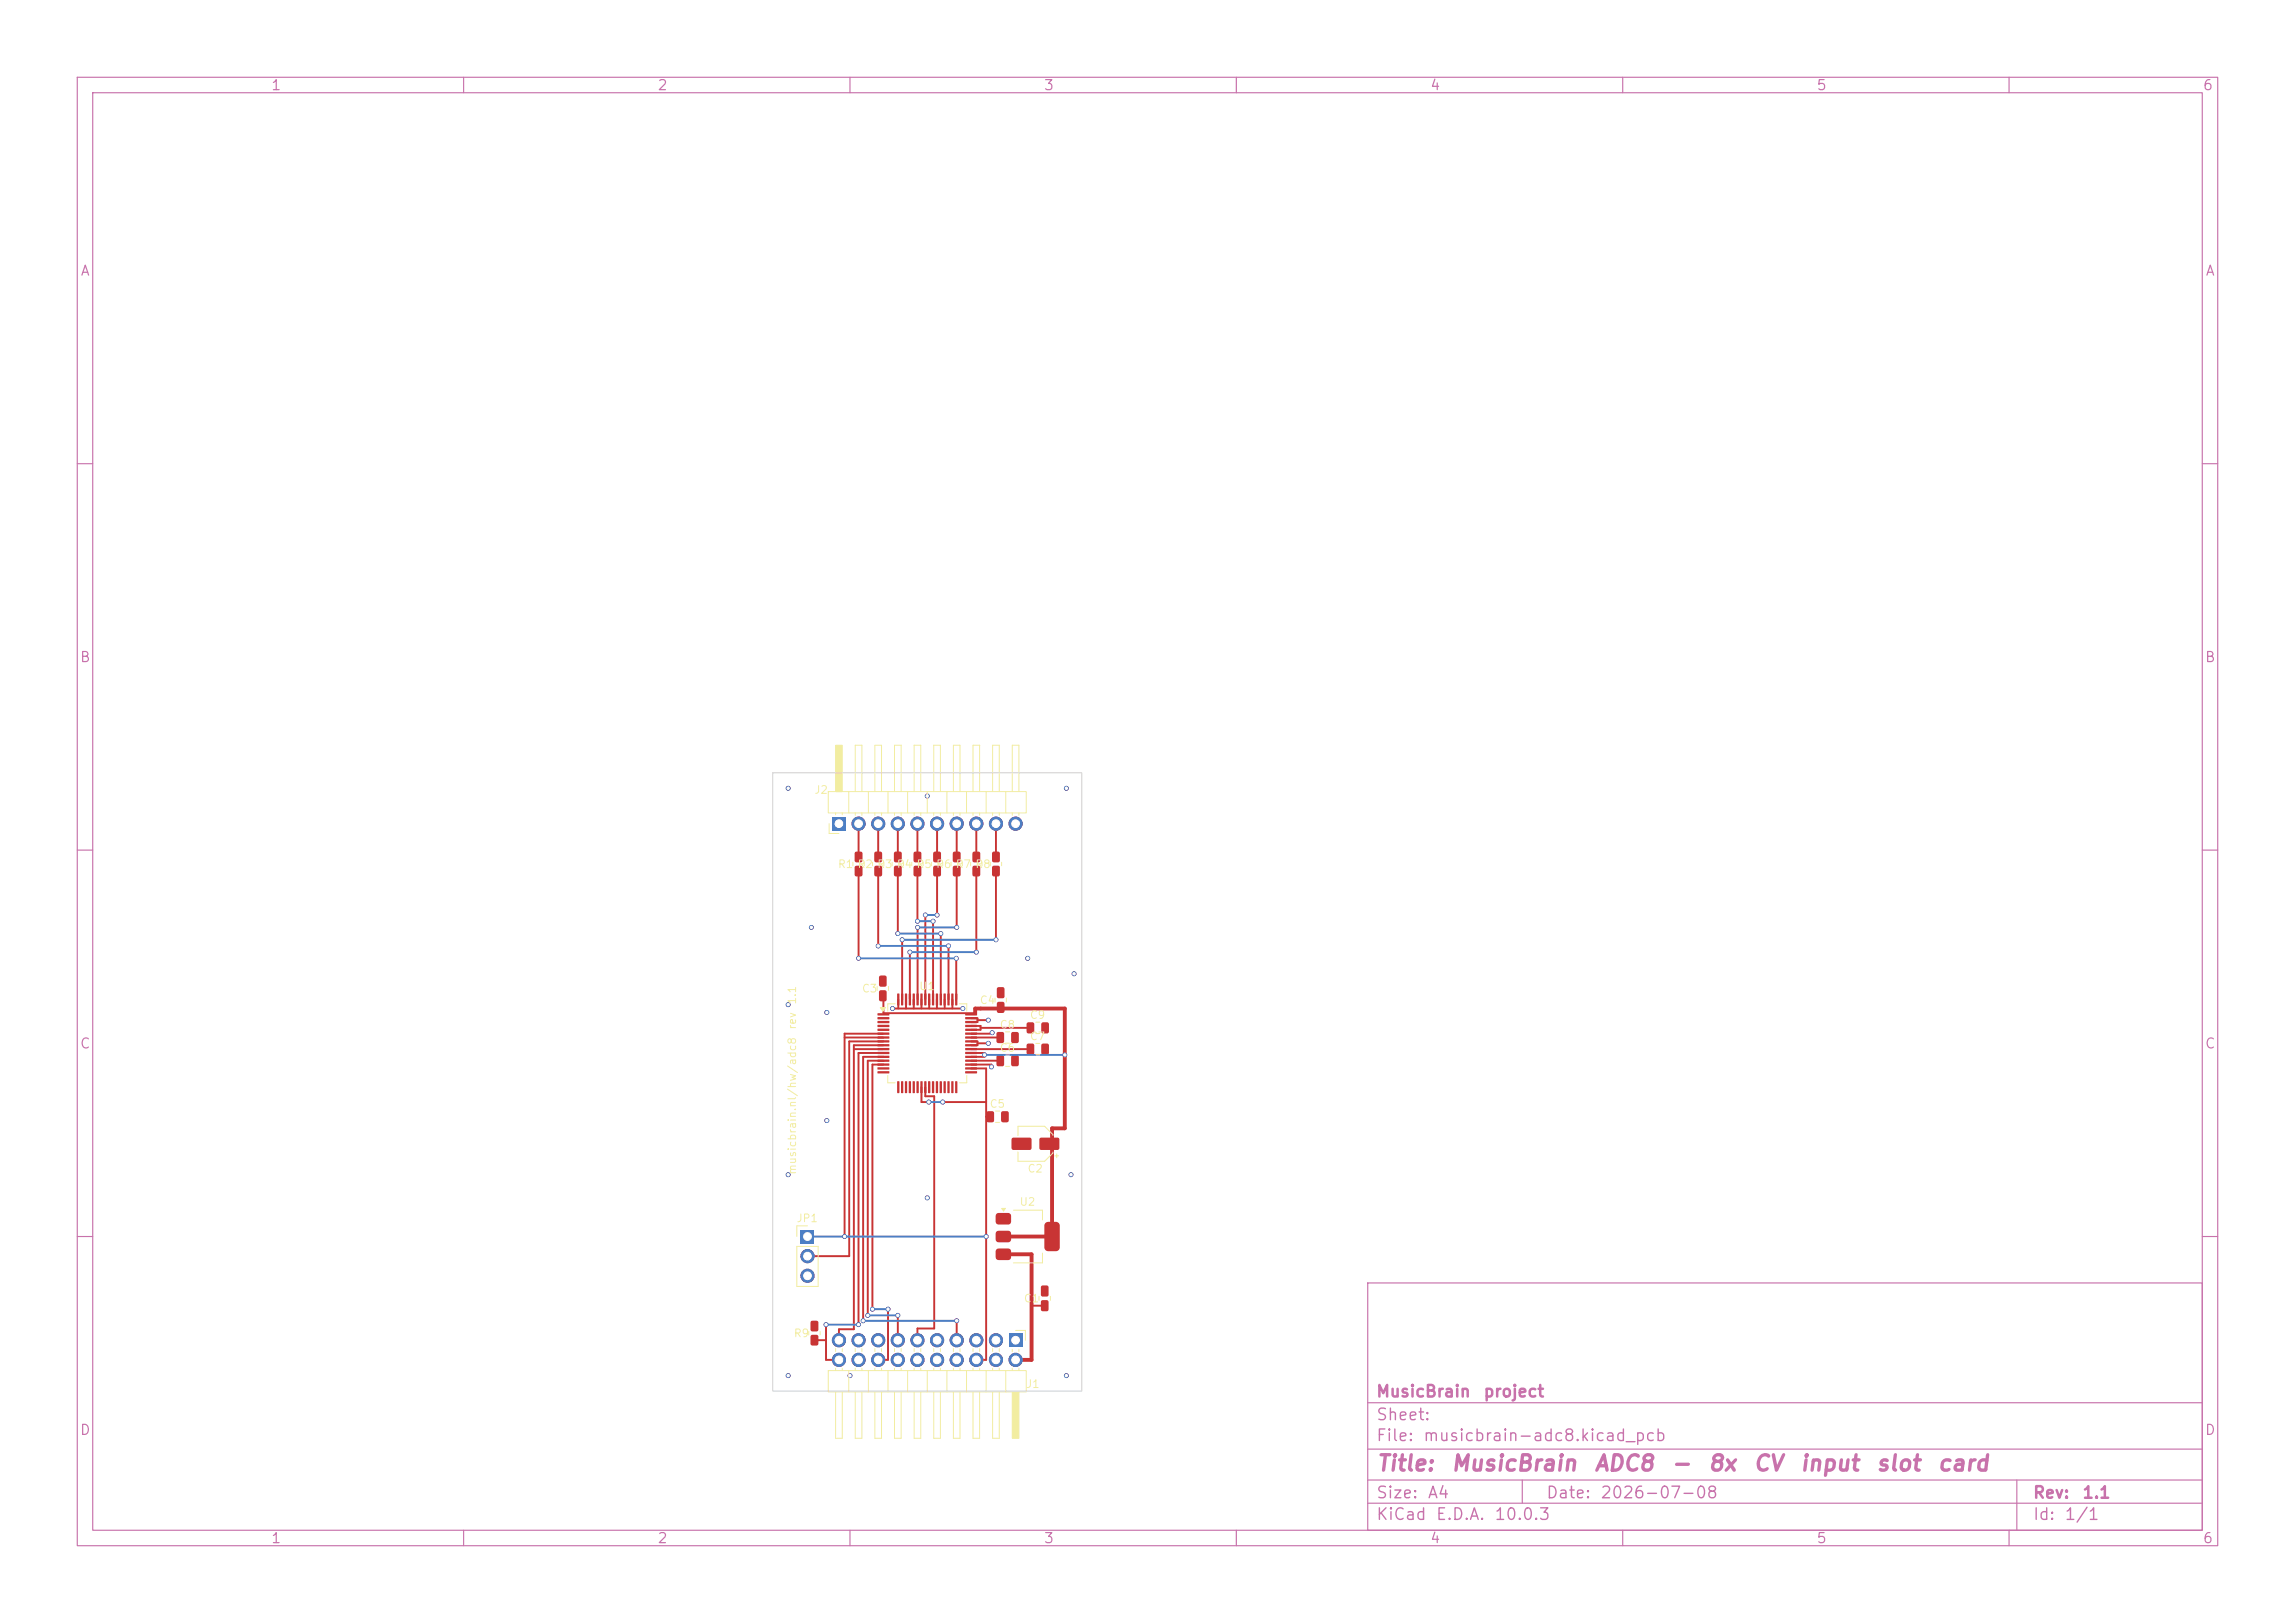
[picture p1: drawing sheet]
<svg xmlns="http://www.w3.org/2000/svg" width="297mm" height="210mm" viewBox="0 0 297 210" stroke-linecap="round" stroke-linejoin="round" font-family="sans-serif">
<defs><g id="words">
<g font-size="2" fill="#c872ab">
<text x="178" y="190.8">Title:</text>
<text x="187.7" y="190.8">MusicBrain</text>
<text x="206.2" y="190.8">ADC8</text>
<text x="216.1" y="190.8">-</text>
<text x="220.9" y="190.8">8x</text>
<text x="226.8" y="190.8">CV</text>
<text x="232.8" y="190.8">input</text>
<text x="242.7" y="190.8">slot</text>
<text x="250.6" y="190.8">card</text>
</g>
<g font-size="1.5" fill="#c872ab">
<text x="178" y="184.2">Sheet:</text>
<text x="178" y="181.2">MusicBrain</text>
<text x="191.9" y="181.2">project</text>
<text x="178" y="186.9">File:</text>
<text x="184.1" y="186.9">musicbrain-adc8.kicad_pcb</text>
<text x="178" y="197.1">KiCad</text>
<text x="178" y="194.3">Size:</text>
<text x="184.7" y="194.3">A4</text>
<text x="185.7" y="197.1">E.D.A.</text>
<text x="193.3" y="197.1">10.0.3</text>
<text x="200" y="194.3">Date:</text>
<text x="207" y="194.3">2026-07-08</text>
<text x="263" y="194.3">Rev:</text>
<text x="263" y="197.1">Id:</text>
<text x="267.1" y="197.1">1/1</text>
<text x="269.4" y="194.3">1.1</text>
</g>
<g font-size="1.3" fill="#c872ab">
<text x="35" y="12">1</text>
<text x="85" y="12">2</text>
<text x="135" y="12">3</text>
<text x="185" y="12">4</text>
<text x="235" y="12">5</text>
<text x="285" y="12">6</text>
<text x="10.3" y="36">A</text>
<text x="285.4" y="36">A</text>
<text x="10.3" y="86">B</text>
<text x="285.3" y="86">B</text>
<text x="10.3" y="136">C</text>
<text x="285.3" y="136">C</text>
<text x="10.3" y="186">D</text>
<text x="285.3" y="186">D</text>
<text x="35" y="200">1</text>
<text x="85" y="200">2</text>
<text x="135" y="200">3</text>
<text x="185" y="200">4</text>
<text x="235" y="200">5</text>
<text x="285" y="200">6</text>
</g>
<g font-size="1" fill="#f2eda1">
<text x="105.3" y="103">J2</text>
<text x="108.4" y="112.6">R1 R2 R3 R4 R5 R6 R7 R8</text>
<text x="103.3" y="130.1" transform="rotate(-90 103.3 130.1)">1.1</text>
<text x="111.5" y="128.7">C3</text>
<text x="118.9" y="128.4">U1</text>
<text x="126.7" y="130.2">C4</text>
<text x="103.3" y="133.3" transform="rotate(-90 103.3 133.3)">rev</text>
<text x="129.3" y="136.3">C6</text>
<text x="129.3" y="133.3">C8</text>
<text x="133.2" y="134.8">C7</text>
<text x="133.2" y="132.1">C9</text>
<text x="128" y="143.6">C5</text>
<text x="103.3" y="152.1" transform="rotate(-90 103.3 152.1)">musicbrain.nl/hw/adc8</text>
<text x="132.9" y="152">C2</text>
<text x="103" y="158.4">JP1</text>
<text x="131.9" y="156.3">U2</text>
<text x="102.6" y="173.3">R9</text>
<text x="132.4" y="168.8">C1</text>
<text x="132.7" y="179.8">J1</text>
</g>
</g></defs>
<g fill="none" stroke="#c872ab" stroke-width=".15">
<path d="M10 10h277v190h-277zM12 12h273v186h-273zM60 10v2M110 10v2M160 10v2M210 10v2M260 10v2M10 60h2M285 60h2M10 110h2M285 110h2M10 160h2"/>
<path d="M177 166h108v32h-108zM285 160h2M60 198v2M110 198v2M160 198v2M177 194.5h108M177 191.5h108M177 187.5h108M177 181.5h108M197 191.5v3M210 198v2M260 198v2"/>
<path d="M261 191.5v6.5"/>
</g>
<path d="M130.6 172.6h1.7v1.7h-1.7z" fill="#c83434"/>
<g fill="#c83434" stroke="#c83434" stroke-width=".13">
<circle cx="131.4" cy="176" r=".85"/>
<circle cx="128.9" cy="173.4" r=".85"/>
<circle cx="128.9" cy="176" r=".85"/>
<circle cx="126.3" cy="173.4" r=".85"/>
<circle cx="126.3" cy="176" r=".85"/>
<circle cx="123.8" cy="173.4" r=".85"/>
<circle cx="123.8" cy="176" r=".85"/>
<circle cx="121.3" cy="173.4" r=".85"/>
<circle cx="121.3" cy="176" r=".85"/>
<circle cx="118.7" cy="173.4" r=".85"/>
<circle cx="118.7" cy="176" r=".85"/>
<circle cx="116.2" cy="173.4" r=".85"/>
<circle cx="116.2" cy="176" r=".85"/>
<circle cx="113.6" cy="173.4" r=".85"/>
<circle cx="113.6" cy="176" r=".85"/>
<circle cx="111.1" cy="173.4" r=".85"/>
<circle cx="111.1" cy="176" r=".85"/>
<circle cx="108.6" cy="173.4" r=".85"/>
<circle cx="108.6" cy="176" r=".85"/>
</g>
<path d="M107.7 105.7h1.7v1.7h-1.7z" fill="#c83434"/>
<g fill="#c83434" stroke="#c83434" stroke-width=".13">
<circle cx="111.1" cy="106.6" r=".85"/>
<circle cx="113.6" cy="106.6" r=".85"/>
<circle cx="116.2" cy="106.6" r=".85"/>
<circle cx="118.7" cy="106.6" r=".85"/>
<circle cx="121.3" cy="106.6" r=".85"/>
<circle cx="123.8" cy="106.6" r=".85"/>
<circle cx="126.3" cy="106.6" r=".85"/>
<circle cx="128.9" cy="106.6" r=".85"/>
<circle cx="131.4" cy="106.6" r=".85"/>
</g>
<g fill="#c83434">
<path d="M113.6 131.1h1.4l.1 .2-.1 .1h-1.4z"/>
<path d="M113.6 131.6h1.4l.1 .2-.1 .1h-1.4z"/>
<path d="M113.6 132.1h1.4l.1 .2-.1 .1h-1.4z"/>
<path d="M113.6 132.6h1.4l.1 .2-.1 .1h-1.4z"/>
<path d="M113.6 133.1h1.4l.1 .2-.1 .1h-1.4z"/>
<path d="M113.6 133.6h1.4l.1 .2-.1 .1h-1.4z"/>
<path d="M113.6 134.1h1.4l.1 .2-.1 .1h-1.4z"/>
<path d="M113.6 134.6h1.4l.1 .2-.1 .1h-1.4z"/>
<path d="M113.6 135.1h1.4l.1 .2-.1 .1h-1.4z"/>
<path d="M113.6 135.6h1.4l.1 .2-.1 .1h-1.4z"/>
<path d="M113.6 136.1h1.4l.1 .2-.1 .1h-1.4z"/>
<path d="M113.6 136.6h1.4l.1 .2-.1 .1h-1.4z"/>
<path d="M113.6 137.1h1.4l.1 .2-.1 .1h-1.4z"/>
<path d="M113.6 137.6h1.4l.1 .2-.1 .1h-1.4z"/>
<path d="M113.6 138.1h1.4l.1 .2-.1 .1h-1.4z"/>
<path d="M113.6 138.6h1.4l.1 .2-.1 .1h-1.4z"/>
<path d="M116.1 139.9l.3 .1v1.4l-.1 .1-.2-.1z"/>
<path d="M116.6 139.9l.3 .1v1.4l-.1 .1-.2-.1z"/>
<path d="M117.1 139.9l.3 .1v1.4l-.1 .1-.2-.1z"/>
<path d="M117.6 139.9l.3 .1v1.4l-.1 .1-.2-.1z"/>
<path d="M118.1 139.9l.3 .1v1.4l-.1 .1-.2-.1z"/>
<path d="M118.6 139.9l.3 .1v1.4l-.1 .1-.2-.1z"/>
<path d="M119.1 139.9l.3 .1v1.4l-.1 .1-.2-.1z"/>
<path d="M119.6 139.9l.3 .1v1.4l-.1 .1-.2-.1z"/>
<path d="M120.1 139.9l.3 .1v1.4l-.1 .1-.2-.1z"/>
<path d="M120.6 139.9l.3 .1v1.4l-.1 .1-.2-.1z"/>
<path d="M121.1 139.9l.3 .1v1.4l-.1 .1-.2-.1z"/>
<path d="M121.6 139.9l.3 .1v1.4l-.1 .1-.2-.1z"/>
<path d="M122.1 139.9l.3 .1v1.4l-.1 .1-.2-.1z"/>
<path d="M122.6 139.9l.3 .1v1.4l-.1 .1-.2-.1z"/>
<path d="M123.1 139.9l.3 .1v1.4l-.1 .1-.2-.1z"/>
<path d="M123.6 139.9l.3 .1v1.4l-.1 .1-.2-.1z"/>
<path d="M124.9 138.6h1.5v.2v.1h-1.4z"/>
<path d="M124.9 138.1h1.5v.2v.1h-1.4z"/>
<path d="M124.9 137.6h1.5v.2v.1h-1.4z"/>
<path d="M124.9 137.1h1.5v.2v.1h-1.4z"/>
<path d="M124.9 136.6h1.5v.2v.1h-1.4z"/>
<path d="M124.9 136.1h1.5v.2v.1h-1.4z"/>
<path d="M124.9 135.6h1.5v.2v.1h-1.4z"/>
<path d="M124.9 135.1h1.5v.2v.1h-1.4z"/>
<path d="M124.9 134.6h1.5v.2v.1h-1.4z"/>
<path d="M124.9 134.1h1.5v.2v.1h-1.4z"/>
<path d="M124.9 133.6h1.5v.2v.1h-1.4z"/>
<path d="M124.9 133.1h1.5v.2v.1h-1.4z"/>
<path d="M124.9 132.6h1.5v.2v.1h-1.4z"/>
<path d="M124.9 132.1h1.5v.2v.1h-1.4z"/>
<path d="M124.9 131.6h1.5v.2v.1h-1.4z"/>
<path d="M124.9 131.1h1.5v.2v.1h-1.4z"/>
<path d="M123.6 128.6h.3v1.4l-.1 .1-.2-.1z"/>
<path d="M123.1 128.6h.3v1.4l-.1 .1-.2-.1z"/>
<path d="M122.6 128.6h.3v1.4l-.1 .1-.2-.1z"/>
<path d="M122.1 128.6h.3v1.4l-.1 .1-.2-.1z"/>
<path d="M121.6 128.6h.3v1.4l-.1 .1-.2-.1z"/>
<path d="M121.1 128.6h.3v1.4l-.1 .1-.2-.1z"/>
<path d="M120.6 128.6h.3v1.4l-.1 .1-.2-.1z"/>
<path d="M120.1 128.6h.3v1.4l-.1 .1-.2-.1z"/>
<path d="M119.6 128.6h.3v1.4l-.1 .1-.2-.1z"/>
<path d="M119.1 128.6h.3v1.4l-.1 .1-.2-.1z"/>
<path d="M118.6 128.6h.3v1.4l-.1 .1-.2-.1z"/>
<path d="M118.1 128.6h.3v1.4l-.1 .1-.2-.1z"/>
<path d="M117.6 128.6h.3v1.4l-.1 .1-.2-.1z"/>
<path d="M117.1 128.6h.3v1.4l-.1 .1-.2-.1z"/>
<path d="M116.6 128.6h.3v1.4l-.1 .1-.2-.1z"/>
<path d="M116.1 128.6h.3v1.4l-.1 .1-.2-.1z"/>
<path d="M103.6 159.2h1.8v1.7h-1.8z"/>
</g>
<g fill="#c83434" stroke="#c83434" stroke-width=".13">
<circle cx="104.5" cy="162.5" r=".85"/>
<circle cx="104.5" cy="165.1" r=".85"/>
</g>
<g fill="#c83434">
<path d="M128.9 157.1l.3-.1h1.5l.1 .3v1l-.3 .2-1.5-.1-.1-.3z"/>
<path d="M128.9 159.4l.3-.1h1.5l.1 .3v1l-.3 .2-1.5-.1-.1-.3z"/>
<path d="M135.3 158.2l.2-.1h1.1l.3 .1 .2 .2v3v.2l-.2 .2-1.4 .1-.3-.3-.1-3z"/>
<path d="M128.9 161.7l.3-.1h1.5l.1 .3v1l-.3 .2-1.5-.1-.1-.3z"/>
<path d="M105 172.8l.7-.1 .2 .2v1l-.1 .2h-.7l-.2-.1v-1z"/>
<path d="M105 171l.7-.1 .2 .1v1l-.1 .3h-.7l-.2-.2v-1z"/>
<path d="M134.8 168.3l.7-.1 .2 .2v1l-.2 .3h-.6l-.2-.2v-1z"/>
<path d="M134.8 166.4l.7-.1 .2 .2v1l-.2 .3h-.6l-.2-.2v-1z"/>
<path d="M134.6 147.3l.1-.1h2.2l.2 .3v1.1l-.3 .2h-2.1l-.2-.2z"/>
<path d="M131 147.3l.2-.1h2.1l.2 .3v1.1l-.3 .2h-2.1l-.2-.2z"/>
<path d="M113.8 128.2l.7-.1 .2 .2v1l-.1 .3h-.6l-.2-.2-.1-1z"/>
<path d="M113.8 126.3l.7-.1 .2 .2v1l-.1 .3h-.6l-.2-.2-.1-1z"/>
<path d="M129.1 129.7l.6-.1 .3 .2v1l-.2 .3h-.5l-.3-.2v-1z"/>
<path d="M129.1 127.8l.6-.1 .3 .2v1l-.2 .3h-.5l-.3-.2v-1z"/>
<path d="M127.7 143.8h.7l.2 .1v1.1l-.1 .2h-.6l-.2-.1-.1-1.1z"/>
<path d="M129.6 143.8h.7l.2 .1v1.1l-.1 .2h-.6l-.2-.1-.1-1.1z"/>
<path d="M129 136.6l.7-.1 .2 .2v1l-.1 .3h-.6l-.2-.2-.1-1z"/>
<path d="M130.9 136.6l.7-.1 .2 .2v1l-.1 .3h-.6l-.2-.2-.1-1z"/>
<path d="M132.9 135.1l.7-.1 .2 .2 .1 1-.2 .3h-.6l-.2-.2-.1-1z"/>
<path d="M134.8 135.1l.7-.1 .2 .2 .1 1-.2 .3h-.6l-.2-.2-.1-1z"/>
<path d="M129 133.6l.7-.1 .2 .2v1l-.1 .3h-.6l-.2-.2-.1-1z"/>
<path d="M130.9 133.6l.7-.1 .2 .2v1l-.1 .3h-.6l-.2-.2-.1-1z"/>
<path d="M132.9 132.3h.7l.2 .1 .1 1.1-.2 .2h-.6l-.2-.1-.1-1.1z"/>
<path d="M134.8 132.3h.7l.2 .1 .1 1.1-.2 .2h-.6l-.2-.1-.1-1.1z"/>
<path d="M110.7 112.1l.7-.1 .2 .2v1l-.1 .2h-.7l-.2-.1v-1z"/>
<path d="M110.7 110.3l.7-.1 .2 .1v1l-.1 .3h-.7l-.2-.2v-1z"/>
<path d="M113.2 112.1l.7-.1 .2 .2 .1 1-.2 .2h-.6l-.2-.1-.1-1z"/>
<path d="M113.2 110.3l.7-.1 .2 .1 .1 1-.2 .3h-.6l-.2-.2-.1-1z"/>
<path d="M115.8 112.1l.7-.1 .2 .2v1l-.2 .2h-.6l-.2-.1v-1z"/>
<path d="M115.8 110.3l.7-.1 .2 .1v1l-.2 .3h-.6l-.2-.2v-1z"/>
<path d="M118.3 112.1l.7-.1 .2 .2v1l-.1 .2h-.6l-.3-.1v-1z"/>
<path d="M118.3 110.3l.7-.1 .2 .1v1l-.1 .3h-.6l-.3-.2v-1z"/>
<path d="M120.8 112.1l.7-.1 .3 .2v1l-.2 .2h-.6l-.2-.1v-1z"/>
<path d="M120.8 110.3l.7-.1 .3 .1v1l-.2 .3h-.6l-.2-.2v-1z"/>
<path d="M123.4 112.1l.7-.1 .2 .2v1l-.1 .2h-.7l-.2-.1v-1z"/>
<path d="M123.4 110.3l.7-.1 .2 .1v1l-.1 .3h-.7l-.2-.2v-1z"/>
<path d="M125.9 112.1l.7-.1 .2 .2 .1 1-.2 .2h-.6l-.2-.1-.1-1z"/>
<path d="M125.9 110.3l.7-.1 .2 .1 .1 1-.2 .3h-.6l-.2-.2-.1-1z"/>
<path d="M128.5 112.1l.7-.1 .2 .2v1l-.2 .2h-.6l-.2-.1v-1z"/>
<path d="M128.5 110.3l.7-.1 .2 .1v1l-.2 .3h-.6l-.2-.2v-1z"/>
</g>
<g fill="#c83434" stroke="#c83434" stroke-width=".13">
<circle cx="123.7" cy="124" r=".25"/>
<circle cx="111.1" cy="124" r=".25"/>
<circle cx="122.7" cy="122.4" r=".25"/>
<circle cx="113.6" cy="122.4" r=".25"/>
<circle cx="121.7" cy="120.8" r=".25"/>
<circle cx="116.2" cy="120.8" r=".25"/>
<circle cx="120.7" cy="119.2" r=".25"/>
<circle cx="118.7" cy="119.2" r=".25"/>
<circle cx="119.7" cy="118.4" r=".25"/>
<circle cx="121.3" cy="118.4" r=".25"/>
<circle cx="118.7" cy="120" r=".25"/>
<circle cx="123.8" cy="120" r=".25"/>
<circle cx="117.7" cy="123.2" r=".25"/>
<circle cx="126.4" cy="123.2" r=".25"/>
<circle cx="116.7" cy="121.6" r=".25"/>
<circle cx="128.9" cy="121.6" r=".25"/>
<circle cx="106.9" cy="171.4" r=".25"/>
<circle cx="111.1" cy="171.4" r=".25"/>
<circle cx="123.8" cy="170.9" r=".25"/>
<circle cx="111.7" cy="170.9" r=".25"/>
<circle cx="116.2" cy="170.2" r=".25"/>
<circle cx="112.3" cy="170.2" r=".25"/>
<circle cx="114.9" cy="169.4" r=".25"/>
<circle cx="112.9" cy="169.4" r=".25"/>
<circle cx="122" cy="142.6" r=".25"/>
<circle cx="120.2" cy="142.6" r=".25"/>
<circle cx="127.6" cy="160" r=".25"/>
<circle cx="137.8" cy="136.5" r=".25"/>
<circle cx="127.4" cy="136.5" r=".25"/>
<circle cx="109.3" cy="160" r=".25"/>
<circle cx="115.5" cy="130.5" r=".25"/>
<circle cx="124.6" cy="130.5" r=".25"/>
<circle cx="127.9" cy="135" r=".25"/>
<circle cx="127.9" cy="132" r=".25"/>
<circle cx="128.4" cy="133.6" r=".25"/>
<circle cx="128.3" cy="138.1" r=".25"/>
<circle cx="102" cy="102" r=".25"/>
<circle cx="138" cy="102" r=".25"/>
<circle cx="102" cy="178" r=".25"/>
<circle cx="138" cy="178" r=".25"/>
<circle cx="102" cy="130" r=".25"/>
<circle cx="139" cy="126" r=".25"/>
<circle cx="120" cy="103" r=".25"/>
<circle cx="107" cy="145" r=".25"/>
<circle cx="138.6" cy="152" r=".25"/>
<circle cx="105" cy="120" r=".25"/>
<circle cx="107" cy="131" r=".25"/>
<circle cx="133" cy="124" r=".25"/>
<circle cx="120" cy="155" r=".25"/>
<circle cx="110" cy="178" r=".25"/>
<circle cx="102" cy="152" r=".25"/>
</g>
<g fill="none" stroke="#c83434" stroke-width=".25">
<path d="M111.1 106.6v4.3M111.1 112.7v11.3M113.6 106.6v4.3M113.6 112.7v9.7M116.2 106.6v4.3M116.2 112.7v8.1M118.7 106.6v4.3M118.7 112.7v6.5M119.7 118.4v10.9M120.8 119.2v10.1M121.3 106.6v4.3M121.3 112.7v5.7"/>
<path d="M123.8 106.6v4.3M123.8 112.7v7.3M126.3 106.6v4.3M126.3 112.7v10.5M128.9 106.6v4.3M128.9 112.7v8.9M109.3 134.3h5M110.5 135.8h3.8M114.3 128.9v2.2h11.9M114.3 136.3h-3.2v35.1M114.3 134.8h-4.4v27.7h-5.4M114.3 135.3h-3.8v36.7h-1.9v1.4"/>
<path d="M114.3 136.8h-2.6v34.1M114.3 137.3h-2v32.9M114.3 137.8h-1.4v31.6M114.3 133.8h-5v26.2M115.5 130.5h9.1M116.2 129.3v1.2M116.7 121.6v7.7M117.2 129.3v1.2M117.8 123.2v6.1M118.2 129.3v1.2M118.7 120v9.3M119.3 129.3v1.2"/>
<path d="M120.2 129.3v1.2M121.2 129.3v1.2M121.7 120.8v8.5M122.2 129.3v1.2M122.8 122.4v6.9M123.2 129.3v1.2M123.7 124v5.3M125.7 134.8h.8v.5h-.8M125.7 135.8h7.6M125.7 136.3h1.7v.5h-1.7M125.7 137.3h3.7M125.7 137.8h2.6v.3"/>
<path d="M125.7 138.3h1.9v37.7h-1.3M125.7 134.3h3.7M125.7 132.8h1.2v.5h-1.2M125.7 131.8h.8v.5h-.8M126.5 135h1.4M126.5 132h1.4M126.9 133h6.4M128.4 133.6v.2h-2.7M129.5 130.4v.1M119.3 140.7v1.9h.9M119.7 140.7v1.2h1.2v30h-2.2v1.5M122 142.6h5.6"/>
<path d="M127.6 144.5h.6M135.8 148h.4M105.4 173.4h1.5M106.9 171.4v4.6h1.7M114.9 169.4v6.6h-1.3M116.2 170.2v3.2M123.8 170.9v2.5M133.5 169h1.7"/>
</g>
<path d="M126.2 131.1v-.6h11.6v15.5h-1.6v14h-6.4M129.8 162.3h3.7v13.7h-2.1" fill="none" stroke="#c83434" stroke-width=".5"/>
<path d="M130.6 172.6h1.7v1.7h-1.7z" fill="#4d7fc4"/>
<g fill="#4d7fc4" stroke="#4d7fc4" stroke-width=".13">
<circle cx="131.4" cy="176" r=".85"/>
<circle cx="128.9" cy="173.4" r=".85"/>
<circle cx="128.9" cy="176" r=".85"/>
<circle cx="126.3" cy="173.4" r=".85"/>
<circle cx="126.3" cy="176" r=".85"/>
<circle cx="123.8" cy="173.4" r=".85"/>
<circle cx="123.8" cy="176" r=".85"/>
<circle cx="121.3" cy="173.4" r=".85"/>
<circle cx="121.3" cy="176" r=".85"/>
<circle cx="118.7" cy="173.4" r=".85"/>
<circle cx="118.7" cy="176" r=".85"/>
<circle cx="116.2" cy="173.4" r=".85"/>
<circle cx="116.2" cy="176" r=".85"/>
<circle cx="113.6" cy="173.4" r=".85"/>
<circle cx="113.6" cy="176" r=".85"/>
<circle cx="111.1" cy="173.4" r=".85"/>
<circle cx="111.1" cy="176" r=".85"/>
<circle cx="108.6" cy="173.4" r=".85"/>
<circle cx="108.6" cy="176" r=".85"/>
</g>
<path d="M107.7 105.7h1.7v1.7h-1.7z" fill="#4d7fc4"/>
<g fill="#4d7fc4" stroke="#4d7fc4" stroke-width=".13">
<circle cx="111.1" cy="106.6" r=".85"/>
<circle cx="113.6" cy="106.6" r=".85"/>
<circle cx="116.2" cy="106.6" r=".85"/>
<circle cx="118.7" cy="106.6" r=".85"/>
<circle cx="121.3" cy="106.6" r=".85"/>
<circle cx="123.8" cy="106.6" r=".85"/>
<circle cx="126.3" cy="106.6" r=".85"/>
<circle cx="128.9" cy="106.6" r=".85"/>
<circle cx="131.4" cy="106.6" r=".85"/>
</g>
<path d="M103.6 159.2h1.8v1.7h-1.8z" fill="#4d7fc4"/>
<g fill="#4d7fc4" stroke="#4d7fc4" stroke-width=".13">
<circle cx="104.5" cy="162.5" r=".85"/>
<circle cx="104.5" cy="165.1" r=".85"/>
<circle cx="123.7" cy="124" r=".25"/>
<circle cx="111.1" cy="124" r=".25"/>
<circle cx="122.7" cy="122.4" r=".25"/>
<circle cx="113.6" cy="122.4" r=".25"/>
<circle cx="121.7" cy="120.8" r=".25"/>
<circle cx="116.2" cy="120.8" r=".25"/>
<circle cx="120.7" cy="119.2" r=".25"/>
<circle cx="118.7" cy="119.2" r=".25"/>
<circle cx="119.7" cy="118.4" r=".25"/>
<circle cx="121.3" cy="118.4" r=".25"/>
<circle cx="118.7" cy="120" r=".25"/>
<circle cx="123.8" cy="120" r=".25"/>
<circle cx="117.7" cy="123.2" r=".25"/>
<circle cx="126.4" cy="123.2" r=".25"/>
<circle cx="116.7" cy="121.6" r=".25"/>
<circle cx="128.9" cy="121.6" r=".25"/>
<circle cx="106.9" cy="171.4" r=".25"/>
<circle cx="111.1" cy="171.4" r=".25"/>
<circle cx="123.8" cy="170.9" r=".25"/>
<circle cx="111.7" cy="170.9" r=".25"/>
<circle cx="116.2" cy="170.2" r=".25"/>
<circle cx="112.3" cy="170.2" r=".25"/>
<circle cx="114.9" cy="169.4" r=".25"/>
<circle cx="112.9" cy="169.4" r=".25"/>
<circle cx="122" cy="142.6" r=".25"/>
<circle cx="120.2" cy="142.6" r=".25"/>
<circle cx="127.6" cy="160" r=".25"/>
<circle cx="137.8" cy="136.5" r=".25"/>
<circle cx="127.4" cy="136.5" r=".25"/>
<circle cx="109.3" cy="160" r=".25"/>
<circle cx="115.5" cy="130.5" r=".25"/>
<circle cx="124.6" cy="130.5" r=".25"/>
<circle cx="127.9" cy="135" r=".25"/>
<circle cx="127.9" cy="132" r=".25"/>
<circle cx="128.4" cy="133.6" r=".25"/>
<circle cx="128.3" cy="138.1" r=".25"/>
<circle cx="102" cy="102" r=".25"/>
<circle cx="138" cy="102" r=".25"/>
<circle cx="102" cy="178" r=".25"/>
<circle cx="138" cy="178" r=".25"/>
<circle cx="102" cy="130" r=".25"/>
<circle cx="139" cy="126" r=".25"/>
<circle cx="120" cy="103" r=".25"/>
<circle cx="107" cy="145" r=".25"/>
<circle cx="138.6" cy="152" r=".25"/>
<circle cx="105" cy="120" r=".25"/>
<circle cx="107" cy="131" r=".25"/>
<circle cx="133" cy="124" r=".25"/>
<circle cx="120" cy="155" r=".25"/>
<circle cx="110" cy="178" r=".25"/>
<circle cx="102" cy="152" r=".25"/>
</g>
<g fill="none" stroke="#4d7fc4" stroke-width=".25">
<path d="M118.7 119.2h2.1M119.7 118.4h1.6M111.1 124h12.6M113.6 122.4h9.2M116.2 120.8h5.5M116.7 121.6h12.2M117.8 123.2h8.5M118.7 120h5.1M127.4 136.5h10.4M120.2 142.6h1.8M104.5 160h23.1M106.9 171.4h4.2"/>
<path d="M111.7 170.9h12.1M112.3 170.2h3.9M112.9 169.4h2"/>
</g>
<g fill="none" stroke="#f2eda1" stroke-width=".13">
<path d="M107.2 102.4h25.6v2.8h-25.6zM107.3 106.6v1.3h1.3M108.1 105.2v.2M109 105.2v.2M109.8 102.4v2.8M110.7 102.4v-6h.8v6M110.7 105.2v.3M111.5 105.2v.3M112.4 102.4v2.8M113.2 102.4v-6h.9v6M113.2 105.2v.3M114.1 105.2v.3"/>
<path d="M114.9 102.4v2.8M115.8 102.4v-6h.8v6M115.8 105.2v.3M116.6 105.2v.3M117.5 102.4v2.8M118.3 102.4v-6h.9v6M118.3 105.2v.3M119.2 105.2v.3M120 102.4v2.8M120.8 102.4v-6h.9v6M120.8 105.2v.3M121.7 105.2v.3"/>
<path d="M122.5 102.4v2.8M123.4 102.4v-6h.8v6M123.4 105.2v.3M124.2 105.2v.3M125.1 102.4v2.8M125.9 102.4v-6h.9v6M125.9 105.2v.3M126.8 105.2v.3M127.6 102.4v2.8M128.5 102.4v-6h.8v6M128.5 105.2v.3M129.3 105.2v.3"/>
<path d="M130.2 102.4v2.8M131 102.4v-6h.9v6M131 105.2v.3M131.9 105.2v.3M113.9 130.4h.7l-.4 .4zM114.9 139.2v.9h.9M115.8 129.9h-.9v.9M124.2 129.9h.9v.9M125.1 139.2v.9h-.9M107.2 177.3h25.6v2.8h-25.6zM108.1 174.5v.4M108.1 177v.4"/>
<path d="M109 174.5v.4M109 177v.4M109.8 177.4v2.7M110.7 174.5v.4M110.7 177v.4M111.5 174.5v.4M111.5 177v.4M112.4 177.4v2.7M113.2 174.5v.4M113.2 177v.4M114.1 174.5v.4M114.1 177v.4"/>
<path d="M114.9 177.4v2.7M115.8 174.5v.4M115.8 177v.4M116.6 174.5v.4M116.6 177v.4M117.5 177.4v2.7M118.3 174.5v.4M118.3 177v.4M119.2 174.5v.4M119.2 177v.4M120 177.4v2.7M120.8 174.5v.4"/>
<path d="M120.8 177v.4M121.7 174.5v.4M121.7 177v.4M122.5 177.4v2.7M123.4 174.5v.4M123.4 177v.4M124.2 174.5v.4M124.2 177v.4M125.1 177.4v2.7M125.9 174.5v.4M125.9 177v.4M126.8 174.5v.4"/>
<path d="M126.8 177v.4M127.6 177.4v2.7M128.5 174.5v.4M128.5 177v.4M129.3 174.5v.4M129.3 177v.4M130.2 177.4v2.7M131 174.6v.3M131 177v.4M131.4 172.2h1.3v1.2M131.9 174.6v.3M131.9 177v.4"/>
<path d="M108.1 180.1v6h.9v-6M110.7 180.1v6h.8v-6M113.2 180.1v6h.9v-6M115.8 180.1v6h.8v-6M118.3 180.1v6h.9v-6M120.8 180.1v6h.9v-6M123.4 180.1v6h.8v-6M125.9 180.1v6h.9v-6M128.5 180.1v6h.8v-6"/>
</g>
<g fill="#f2eda1" stroke="#f2eda1" stroke-width=".13">
<path d="M131 180.1h.9v6h-.9z"/>
<path d="M108.1 96.4h.9v6h-.9z"/>
</g>
<path d="M113.9 130.4h.7l-.4 .4z" fill="#f2eda1"/>
<path d="M104.5 158.6h-1.4v1.4M129.6 156.4h.5l-.2 .3zM131.2 156.6h3.7v1.3M103.1 161.3h2.8v5.2h-2.8zM134.9 162.2v1.2h-3.7" fill="none" stroke="#f2eda1" stroke-width=".13"/>
<path d="M129.6 156.4h.5l-.2 .3z" fill="#f2eda1"/>
<g fill="none" stroke="#f2eda1" stroke-width=".13">
<path d="M110.4 111.6v.4M111.8 111.6v.4M112.9 111.6v.4M114.4 111.6v.4M115.5 111.6v.4M116.9 111.6v.4M118 111.6v.4M119.5 111.6v.4M120.5 111.6v.4M122 111.6v.4M123.1 111.6v.4M124.5 111.6v.4"/>
<path d="M125.6 111.6v.4M127.1 111.6v.4M128.2 111.6v.4M129.6 111.6v.4M113.5 127.6v.6M115 127.6v.6M128.8 129.1v.6M130.1 136.5h.6M130.1 138h.6M130.1 133.5h.6M130.1 135h.6M130.2 129.1v.6"/>
<path d="M134 135h.6M134 136.5h.6M134 132.3h.6M134 133.7h.6M128.8 143.8h.6M128.8 145.2h.6M131.7 146.9v-1.2h3.5l1.1 1.1v.1M131.7 149.1v1.2h3.5l1.1-1.1v-.1M136.5 149.6h.5M136.7 149.3v.5M104.7 172.3v.4M106.1 172.3v.4"/>
<path d="M134.5 167.7v.6M135.9 167.7v.6"/>
</g>
<path d="M100 100h40v80h-40z" fill="none" stroke="#d0d2cd" stroke-width=".13"/>
<g fill="#fff" stroke="#fff" stroke-width=".13">
<circle cx="123.8" cy="124" r=".15"/>
<circle cx="111.1" cy="124" r=".15"/>
<circle cx="122.7" cy="122.4" r=".15"/>
<circle cx="113.6" cy="122.4" r=".15"/>
<circle cx="121.7" cy="120.8" r=".15"/>
<circle cx="116.2" cy="120.8" r=".15"/>
<circle cx="120.7" cy="119.2" r=".15"/>
<circle cx="118.7" cy="119.2" r=".15"/>
<circle cx="119.7" cy="118.4" r=".15"/>
<circle cx="121.3" cy="118.4" r=".15"/>
<circle cx="118.7" cy="120" r=".15"/>
<circle cx="123.8" cy="120" r=".15"/>
<circle cx="117.7" cy="123.2" r=".15"/>
<circle cx="126.3" cy="123.2" r=".15"/>
<circle cx="116.7" cy="121.6" r=".15"/>
<circle cx="128.9" cy="121.6" r=".15"/>
<circle cx="106.9" cy="171.4" r=".15"/>
<circle cx="111.1" cy="171.4" r=".15"/>
<circle cx="123.8" cy="170.9" r=".15"/>
<circle cx="111.7" cy="170.9" r=".15"/>
<circle cx="116.2" cy="170.2" r=".15"/>
<circle cx="112.3" cy="170.2" r=".15"/>
<circle cx="114.9" cy="169.4" r=".15"/>
<circle cx="112.9" cy="169.4" r=".15"/>
<circle cx="122" cy="142.6" r=".15"/>
<circle cx="120.2" cy="142.6" r=".15"/>
<circle cx="127.6" cy="160" r=".15"/>
<circle cx="137.8" cy="136.5" r=".15"/>
<circle cx="127.4" cy="136.5" r=".15"/>
<circle cx="109.3" cy="160" r=".15"/>
<circle cx="115.5" cy="130.5" r=".15"/>
<circle cx="124.6" cy="130.5" r=".15"/>
<circle cx="127.9" cy="135" r=".15"/>
<circle cx="127.9" cy="132" r=".15"/>
<circle cx="128.4" cy="133.6" r=".15"/>
<circle cx="128.3" cy="138" r=".15"/>
<circle cx="102" cy="102" r=".15"/>
<circle cx="138" cy="102" r=".15"/>
<circle cx="102" cy="178" r=".15"/>
<circle cx="138" cy="178" r=".15"/>
<circle cx="102" cy="130" r=".15"/>
<circle cx="139" cy="126" r=".15"/>
<circle cx="120" cy="103" r=".15"/>
<circle cx="107" cy="145" r=".15"/>
<circle cx="138.6" cy="152" r=".15"/>
<circle cx="105" cy="120" r=".15"/>
<circle cx="107" cy="131" r=".15"/>
<circle cx="133" cy="124" r=".15"/>
<circle cx="120" cy="155" r=".15"/>
<circle cx="110" cy="178" r=".15"/>
<circle cx="102" cy="152" r=".15"/>
<circle cx="131.4" cy="173.4" r=".5"/>
<circle cx="131.4" cy="176" r=".5"/>
<circle cx="128.9" cy="173.4" r=".5"/>
<circle cx="128.9" cy="176" r=".5"/>
<circle cx="126.3" cy="173.4" r=".5"/>
<circle cx="126.3" cy="176" r=".5"/>
<circle cx="123.8" cy="173.4" r=".5"/>
<circle cx="123.8" cy="176" r=".5"/>
<circle cx="121.3" cy="173.4" r=".5"/>
<circle cx="121.3" cy="176" r=".5"/>
<circle cx="118.7" cy="173.4" r=".5"/>
<circle cx="118.7" cy="176" r=".5"/>
<circle cx="116.2" cy="173.4" r=".5"/>
<circle cx="116.2" cy="176" r=".5"/>
<circle cx="113.6" cy="173.4" r=".5"/>
<circle cx="113.6" cy="176" r=".5"/>
<circle cx="111.1" cy="173.4" r=".5"/>
<circle cx="111.1" cy="176" r=".5"/>
<circle cx="108.6" cy="173.4" r=".5"/>
<circle cx="108.6" cy="176" r=".5"/>
<circle cx="108.6" cy="106.6" r=".5"/>
<circle cx="111.1" cy="106.6" r=".5"/>
<circle cx="113.6" cy="106.6" r=".5"/>
<circle cx="116.2" cy="106.6" r=".5"/>
<circle cx="118.7" cy="106.6" r=".5"/>
<circle cx="121.3" cy="106.6" r=".5"/>
<circle cx="123.8" cy="106.6" r=".5"/>
<circle cx="126.3" cy="106.6" r=".5"/>
<circle cx="128.9" cy="106.6" r=".5"/>
<circle cx="131.4" cy="106.6" r=".5"/>
<circle cx="104.5" cy="160" r=".5"/>
<circle cx="104.5" cy="162.5" r=".5"/>
<circle cx="104.5" cy="165.1" r=".5"/>
</g>
<use href="#words"/>
</svg>
